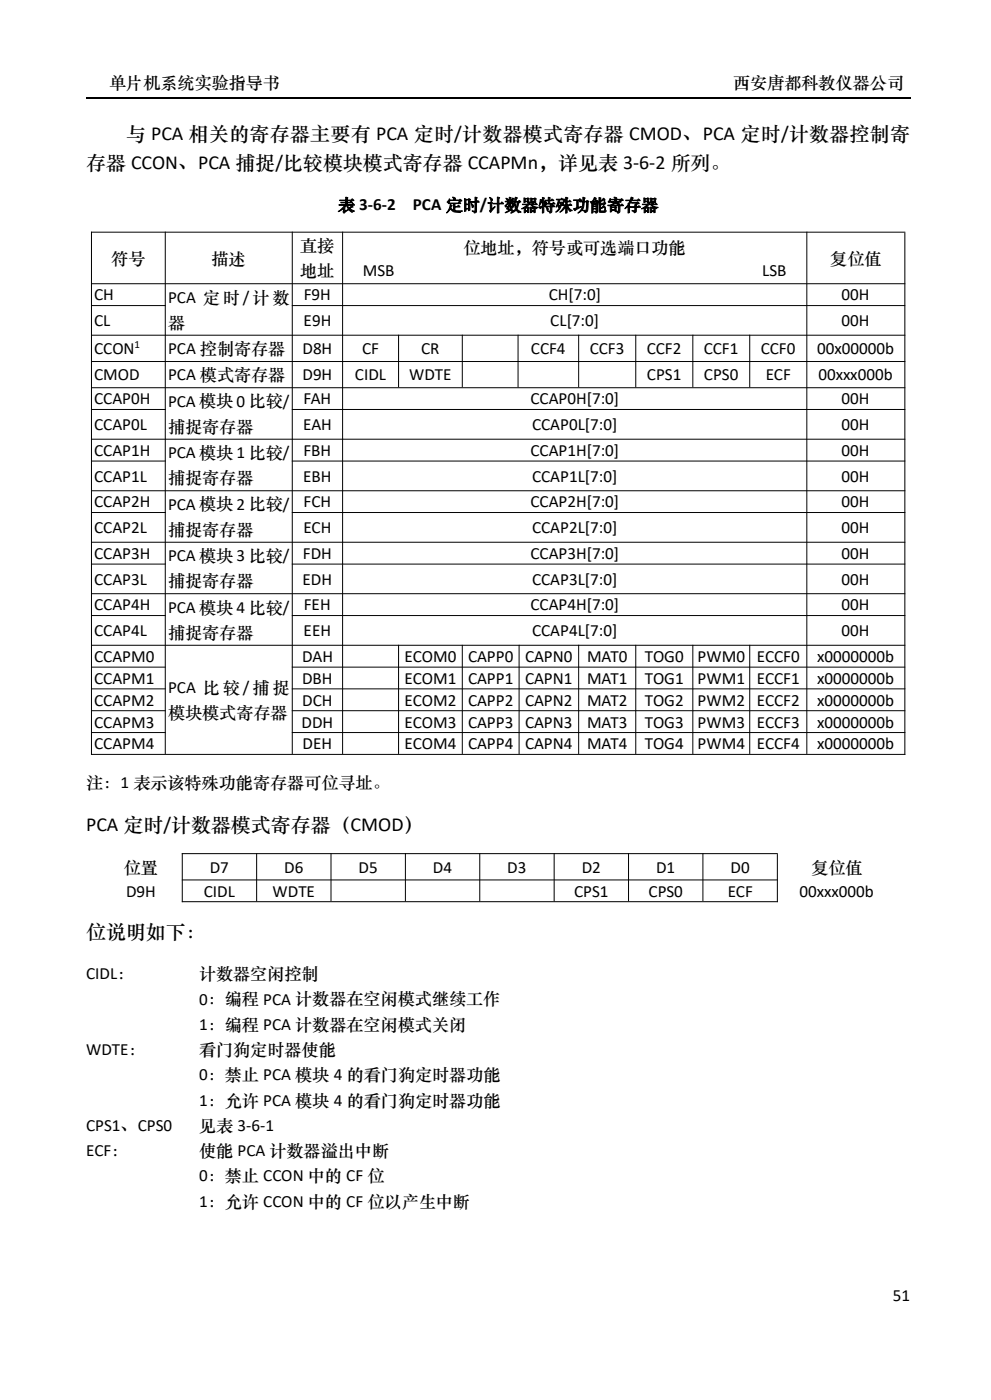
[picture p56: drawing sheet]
<svg xmlns="http://www.w3.org/2000/svg" width="184mm" height="260mm" viewBox="0 0 184 260" stroke-linecap="round" stroke-linejoin="round" font-family="sans-serif">
<defs><g id="words">
<g font-size="3.7">
<text x="23.4" y="26">与 PCA 相关的寄存器主要有 PCA 定时/计数器模式寄存器 CMOD、PCA 定时/计数器控制寄</text>
<text x="16" y="31.5">存器 CCON、PCA 捕捉/比较模块模式寄存器 CCAPMn，详见表 3-6-2 所列。</text>
<text x="16" y="154.3">PCA 定时/计数器模式寄存器（CMOD）</text>
<text x="16" y="174.3">位说明如下：</text>
</g>
<g font-size="3.2">
<text x="20.3" y="16.4">单片机系统实验指导书</text>
<text x="136.1" y="16.4">西安唐都科教仪器公司</text>
<text x="62.7" y="39">表 3-6-2</text>
<text x="76.7" y="39.1">PCA 定时/计数器特殊功能寄存器</text>
<text x="55.8" y="46.6">直接</text>
<text x="86.1" y="47">位地址，符号或可选端口功能</text>
<text x="20.7" y="49">符号</text>
<text x="39.3" y="49">描述</text>
<text x="55.8" y="51.3">地址</text>
<text x="67.4" y="51.3">MSB</text>
<text x="141.5" y="51.3">LSB</text>
<text x="154.2" y="49">复位值</text>
<text x="17.5" y="55.8">CH</text>
<text x="31.2" y="56.2">PCA 定 时/ 计 数</text>
<text x="56.4" y="55.8">F9H</text>
<text x="101.9" y="55.8">CH[7:0]</text>
<text x="156.3" y="55.8">00H</text>
<text x="17.5" y="60.6">CL</text>
<text x="17.5" y="65.8">CCON</text>
<text x="31.2" y="60.9">器</text>
<text x="31.2" y="65.8">PCA 控制寄存器</text>
<text x="56.2" y="65.8">D8H</text>
<text x="56.4" y="60.6">E9H</text>
<text x="67.2" y="65.8">CF</text>
<text x="78.2" y="65.8">CR</text>
<text x="98.6" y="65.8">CCF4</text>
<text x="102.2" y="60.6">CL[7:0]</text>
<text x="109.5" y="65.8">CCF3</text>
<text x="120.1" y="65.8">CCF2</text>
<text x="130.7" y="65.8">CCF1</text>
<text x="141.3" y="65.8">CCF0</text>
<text x="151.8" y="65.8">00x00000b</text>
<text x="156.3" y="60.6">00H</text>
<text x="17.5" y="70.7">CMOD</text>
<text x="31.2" y="70.7">PCA 模式寄存器</text>
<text x="56.2" y="70.7">D9H</text>
<text x="65.9" y="70.7">CIDL</text>
<text x="76" y="70.7">WDTE</text>
<text x="120.1" y="70.7">CPS1</text>
<text x="130.7" y="70.7">CPS0</text>
<text x="142.2" y="70.7">ECF</text>
<text x="152" y="70.7">00xxx000b</text>
<text x="17.5" y="75.1">CCAP0H</text>
<text x="31.2" y="75.5">PCA 模块 0 比较/</text>
<text x="56.4" y="75.1">FAH</text>
<text x="98.5" y="75.1">CCAP0H[7:0]</text>
<text x="156.3" y="75.1">00H</text>
<text x="17.5" y="79.9">CCAP0L</text>
<text x="31.2" y="80.2">捕捉寄存器</text>
<text x="56.3" y="79.9">EAH</text>
<text x="98.8" y="79.9">CCAP0L[7:0]</text>
<text x="156.3" y="79.9">00H</text>
<text x="17.5" y="84.7">CCAP1H</text>
<text x="17.5" y="89.5">CCAP1L</text>
<text x="31.2" y="85.1">PCA 模块 1 比较/</text>
<text x="31.2" y="89.8">捕捉寄存器</text>
<text x="56.3" y="89.5">EBH</text>
<text x="56.3" y="84.7">FBH</text>
<text x="98.5" y="84.7">CCAP1H[7:0]</text>
<text x="98.8" y="89.5">CCAP1L[7:0]</text>
<text x="156.3" y="84.7">00H</text>
<text x="156.3" y="89.5">00H</text>
<text x="17.5" y="94.3">CCAP2H</text>
<text x="31.2" y="94.7">PCA 模块 2 比较/</text>
<text x="56.4" y="94.3">FCH</text>
<text x="98.5" y="94.3">CCAP2H[7:0]</text>
<text x="156.3" y="94.3">00H</text>
<text x="17.5" y="99">CCAP2L</text>
<text x="31.2" y="99.3">捕捉寄存器</text>
<text x="56.3" y="99">ECH</text>
<text x="98.8" y="99">CCAP2L[7:0]</text>
<text x="156.3" y="99">00H</text>
<text x="17.5" y="103.8">CCAP3H</text>
<text x="31.2" y="104.2">PCA 模块 3 比较/</text>
<text x="56.3" y="103.8">FDH</text>
<text x="98.5" y="103.8">CCAP3H[7:0]</text>
<text x="156.3" y="103.8">00H</text>
<text x="17.5" y="108.6">CCAP3L</text>
<text x="17.5" y="113.4">CCAP4H</text>
<text x="31.2" y="108.9">捕捉寄存器</text>
<text x="31.2" y="113.8">PCA 模块 4 比较/</text>
<text x="56.2" y="108.6">EDH</text>
<text x="56.4" y="113.4">FEH</text>
<text x="98.5" y="113.4">CCAP4H[7:0]</text>
<text x="98.8" y="108.6">CCAP3L[7:0]</text>
<text x="156.3" y="108.6">00H</text>
<text x="156.3" y="113.4">00H</text>
<text x="17.5" y="118.2">CCAP4L</text>
<text x="31.2" y="118.5">捕捉寄存器</text>
<text x="56.4" y="118.2">EEH</text>
<text x="98.8" y="118.2">CCAP4L[7:0]</text>
<text x="156.3" y="118.2">00H</text>
<text x="17.5" y="123">CCAPM0</text>
<text x="56.1" y="123">DAH</text>
<text x="75.1" y="123">ECOM0</text>
<text x="86.9" y="123">CAPP0</text>
<text x="97.5" y="123">CAPN0</text>
<text x="109" y="123">MAT0</text>
<text x="119.8" y="123">TOG0</text>
<text x="129.5" y="123">PWM0</text>
<text x="140.5" y="123">ECCF0</text>
<text x="151.8" y="123">x0000000b</text>
<text x="17.5" y="127">CCAPM1</text>
<text x="17.5" y="131.1">CCAPM2</text>
<text x="31.2" y="128.7">PCA 比 较/ 捕 捉</text>
<text x="56.1" y="127">DBH</text>
<text x="56.1" y="131.1">DCH</text>
<text x="75.1" y="127">ECOM1</text>
<text x="75.1" y="131.1">ECOM2</text>
<text x="86.9" y="127">CAPP1</text>
<text x="86.9" y="131.1">CAPP2</text>
<text x="97.5" y="127">CAPN1</text>
<text x="97.5" y="131.1">CAPN2</text>
<text x="109" y="127">MAT1</text>
<text x="109" y="131.1">MAT2</text>
<text x="119.8" y="127">TOG1</text>
<text x="119.8" y="131.1">TOG2</text>
<text x="129.5" y="127">PWM1</text>
<text x="129.5" y="131.1">PWM2</text>
<text x="140.5" y="127">ECCF1</text>
<text x="140.5" y="131.1">ECCF2</text>
<text x="151.8" y="127">x0000000b</text>
<text x="151.8" y="131.1">x0000000b</text>
<text x="17.5" y="135.1">CCAPM3</text>
<text x="31.2" y="133.4">模块模式寄存器</text>
<text x="56" y="135.1">DDH</text>
<text x="75.1" y="135.1">ECOM3</text>
<text x="86.9" y="135.1">CAPP3</text>
<text x="97.5" y="135.1">CAPN3</text>
<text x="109" y="135.1">MAT3</text>
<text x="119.8" y="135.1">TOG3</text>
<text x="129.5" y="135.1">PWM3</text>
<text x="140.5" y="135.1">ECCF3</text>
<text x="151.8" y="135.1">x0000000b</text>
<text x="17.5" y="139.2">CCAPM4</text>
<text x="56.2" y="139.2">DEH</text>
<text x="75.1" y="139.2">ECOM4</text>
<text x="86.9" y="139.2">CAPP4</text>
<text x="97.5" y="139.2">CAPN4</text>
<text x="109" y="139.2">MAT4</text>
<text x="119.8" y="139.2">TOG4</text>
<text x="129.5" y="139.2">PWM4</text>
<text x="140.5" y="139.2">ECCF4</text>
<text x="151.8" y="139.2">x0000000b</text>
<text x="16" y="146.3">注：1 表示该特殊功能寄存器可位寻址。</text>
<text x="23" y="162.1">位置</text>
<text x="23.4" y="166.6">D9H</text>
<text x="37.8" y="166.6">CIDL</text>
<text x="38.9" y="162.1">D7</text>
<text x="50.6" y="166.6">WDTE</text>
<text x="52.8" y="162.1">D6</text>
<text x="66.6" y="162.1">D5</text>
<text x="80.4" y="162.1">D4</text>
<text x="94.2" y="162.1">D3</text>
<text x="106.6" y="166.6">CPS1</text>
<text x="108" y="162.1">D2</text>
<text x="120.4" y="166.6">CPS0</text>
<text x="121.8" y="162.1">D1</text>
<text x="135.1" y="166.6">ECF</text>
<text x="135.7" y="162.1">D0</text>
<text x="148.5" y="166.6">00xxx000b</text>
<text x="150.7" y="162.1">复位值</text>
<text x="16" y="181.9">CIDL：</text>
<text x="37" y="181.8">计数器空闲控制</text>
<text x="37" y="186.6">0：编程 PCA 计数器在空闲模式继续工作</text>
<text x="37" y="191.2">1：编程 PCA 计数器在空闲模式关闭</text>
<text x="16" y="196">WDTE：</text>
<text x="37" y="195.9">看门狗定时器使能</text>
<text x="37" y="200.7">0：禁止 PCA 模块 4 的看门狗定时器功能</text>
<text x="37" y="205.3">1：允许 PCA 模块 4 的看门狗定时器功能</text>
<text x="16" y="210.1">CPS1、CPS0</text>
<text x="16" y="214.7">ECF：</text>
<text x="37" y="210">见表 3-6-1</text>
<text x="37" y="214.7">使能 PCA 计数器溢出中断</text>
<text x="37" y="219.4">0：禁止 CCON 中的 CF 位</text>
<text x="37" y="224.1">1：允许 CCON 中的 CF 位以产生中断</text>
<text x="165.8" y="241.7">51</text>
</g>
<text font-size="2" x="25" y="64.7">1</text>
</g></defs>
<path d="M16 18.2h153" fill="none" stroke="#000" stroke-width=".25"/>
<g fill="none" stroke="#000" stroke-width=".19">
<path d="M16.9 43.1h151.2M16.9 52.7h151.2M16.9 56.8h13.9M17 43v97.2M30.7 43v97M54.2 56.8h113.9M54.3 43v97M63.6 43v97M149.8 43v97M168 43.2v97M16.9 62.3h151.2M16.9 67.1h151.2"/>
<path d="M16.9 72h151.2M16.9 76.1h13.9M54.2 76.1h113.9M74 62.2v9.7M85.8 62.2v9.7M96.2 62.2v9.7M107.5 62.2v9.7M118.1 62.2v9.7M128.7 62.2v9.7M139.2 62.2v9.7M16.9 81.6h151.2M16.9 85.6h13.9"/>
<path d="M16.9 91.2h151.2M16.9 95.2h13.9M54.2 85.6h113.9M54.2 95.2h113.9M16.9 100.7h151.2M16.9 104.8h13.9M16.9 110.3h151.2M16.9 114.3h13.9M16.9 119.9h151.2M54.2 104.8h113.9M54.2 114.3h113.9M74 119.8v20.2"/>
<path d="M85.8 119.8v20.2M96.4 119.8v20.2M107.5 119.8v20.2M118.1 119.8v20.2M128.7 119.8v20.2M139.2 119.8v20.2M16.9 123.9h13.9M16.9 127.9h13.9M16.9 132h13.9M16.9 136.1h13.9M54.2 123.9h113.9M54.2 127.9h113.9"/>
<path d="M54.2 132h113.9M54.2 136.1h113.9M16.9 140.1h151.2M33.8 158.6h110.6M33.8 158.5v9.1M47.7 158.5v8.9M61.5 158.5v8.9M75.3 158.5v8.9M89.1 158.5v8.9M102.9 158.5v8.9M116.7 158.5v8.9M130.5 158.5v8.9"/>
<path d="M144.4 158.6v9M33.8 163.4h110.6M33.8 167.5h110.6"/>
</g>
<use href="#words"/>
</svg>
